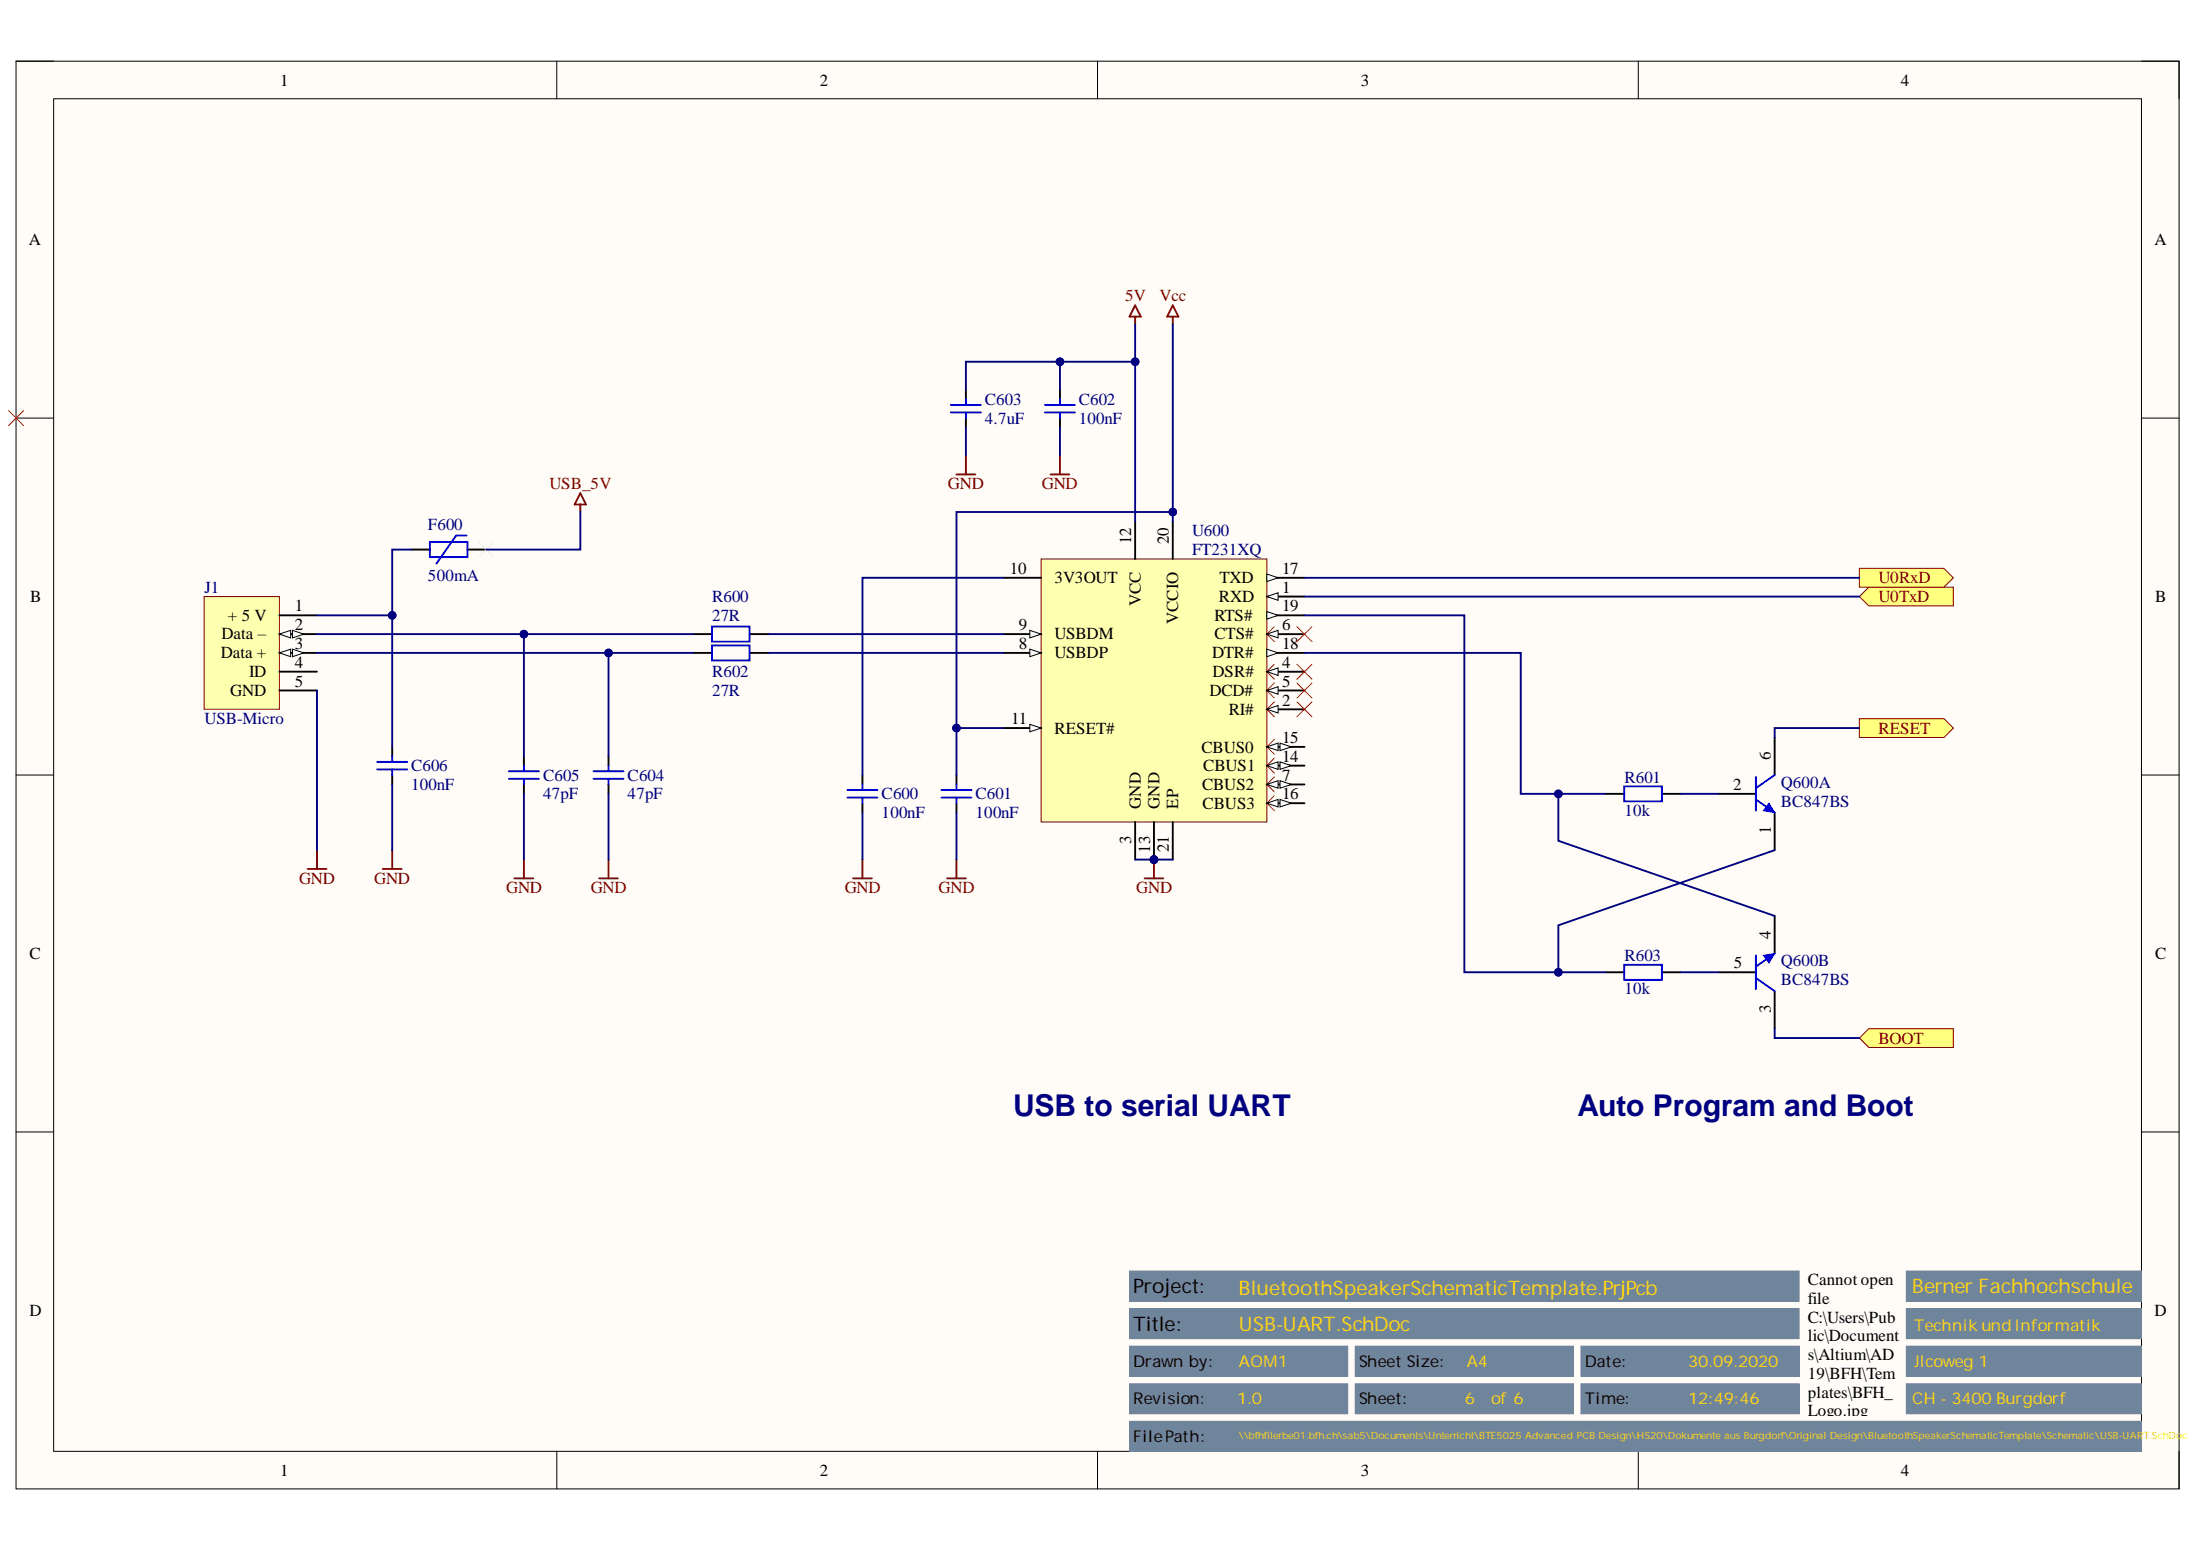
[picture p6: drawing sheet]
<svg xmlns="http://www.w3.org/2000/svg" width="297mm" height="210mm" viewBox="0 0 297 210" stroke-linecap="round" stroke-linejoin="round" font-family="sans-serif">
<defs><g id="words">
<g font-size="4.1" fill="#000080">
<text x="137" y="150.9">USB to serial UART</text>
<text x="213.3" y="150.9">Auto Program and Boot</text>
</g>
<g font-size="2.7">
<text x="153.2" y="174.9">Project:</text>
<text x="153.2" y="180">Title:</text>
</g>
<g font-size="2.7" fill="#ffd513">
<text x="167.5" y="180">USB-UART.SchDoc</text>
<text x="167.5" y="175.1">BluetoothSpeakerSchematicTemplate.PrjPcb</text>
<text x="258.5" y="174.9">Berner Fachhochschule</text>
</g>
<g font-size="2.3">
<text x="37.9" y="11.6">1</text>
<text x="110.8" y="11.6">2</text>
<text x="184" y="11.6">3</text>
<text x="257" y="11.6">4</text>
<text x="3.9" y="33.1">A</text>
<text x="291.3" y="33.1">A</text>
<text x="136.5" y="77.6">10</text>
<text x="153" y="73.5" transform="rotate(-90 153 73.5)">12</text>
<text x="158" y="73.5" transform="rotate(-90 158 73.5)">20</text>
<text x="173.3" y="77.6">17</text>
<text x="4.1" y="81.4">B</text>
<text x="30.8" y="83.9">+ 5 V</text>
<text x="39.8" y="82.7">1</text>
<text x="142.6" y="78.9">3V3OUT</text>
<text x="154.2" y="82" transform="rotate(-90 154.2 82)">VCC</text>
<text x="164.2" y="83.9">RTS#</text>
<text x="164.8" y="81.4">RXD</text>
<text x="164.9" y="78.9">TXD</text>
<text x="173.3" y="80.1">1</text>
<text x="173.3" y="82.7">19</text>
<text x="291.4" y="81.4">B</text>
<text x="29.9" y="89">Data +</text>
<text x="29.9" y="86.5">Data –</text>
<text x="39.8" y="85.2">2</text>
<text x="39.8" y="87.7">3</text>
<text x="137.7" y="85.2">9</text>
<text x="137.7" y="87.7">8</text>
<text x="142.6" y="86.5">USBDM</text>
<text x="142.6" y="89">USBDP</text>
<text x="159.3" y="84.4" transform="rotate(-90 159.3 84.4)">VCCIO</text>
<text x="163.9" y="89">DTR#</text>
<text x="164.2" y="86.5">CTS#</text>
<text x="173.3" y="85.2">6</text>
<text x="173.3" y="87.7">18</text>
<text x="31.1" y="94.2">GND</text>
<text x="33.7" y="91.5">ID</text>
<text x="39.8" y="90.3">4</text>
<text x="39.8" y="92.9">5</text>
<text x="163.5" y="94.2">DCD#</text>
<text x="164" y="91.5">DSR#</text>
<text x="173.3" y="90.3">4</text>
<text x="173.3" y="92.9">5</text>
<text x="173.3" y="95.4">2</text>
<text x="136.7" y="98">11</text>
<text x="142.6" y="99.2">RESET#</text>
<text x="162.4" y="101.8">CBUS0</text>
<text x="166.2" y="96.7">RI#</text>
<text x="173.3" y="100.5">15</text>
<text x="162.5" y="106.8">CBUS2</text>
<text x="162.7" y="104.3">CBUS1</text>
<text x="173.3" y="103">14</text>
<text x="173.3" y="105.6">7</text>
<text x="234.3" y="106.8">2</text>
<text x="239.4" y="102.8" transform="rotate(-90 239.4 102.8)">6</text>
<text x="154.2" y="109.4" transform="rotate(-90 154.2 109.4)">GND</text>
<text x="156.8" y="109.4" transform="rotate(-90 156.8 109.4)">GND</text>
<text x="159.3" y="109.4" transform="rotate(-90 159.3 109.4)">EP</text>
<text x="162.6" y="109.4">CBUS3</text>
<text x="173.3" y="108.1">16</text>
<text x="239.4" y="112.8" transform="rotate(-90 239.4 112.8)">1</text>
<text x="153" y="114.2" transform="rotate(-90 153 114.2)">3</text>
<text x="155.5" y="115.3" transform="rotate(-90 155.5 115.3)">13</text>
<text x="158" y="115.2" transform="rotate(-90 158 115.2)">21</text>
<text x="4" y="129.7">C</text>
<text x="234.4" y="130.9">5</text>
<text x="239.4" y="127" transform="rotate(-90 239.4 127)">4</text>
<text x="291.4" y="129.7">C</text>
<text x="239.4" y="137" transform="rotate(-90 239.4 137)">3</text>
<text x="244.4" y="173.8">Cannot open</text>
<text x="4" y="177.9">D</text>
<text x="244.4" y="176.3">file</text>
<text x="244.4" y="178.9">C:\Users\Pub</text>
<text x="291.3" y="177.9">D</text>
<text x="244.4" y="181.4">lic\Document</text>
<text x="244.4" y="183.9">s\Altium\AD</text>
<text x="244.4" y="186.5">19\BFH\Tem</text>
<text x="244.4" y="189">plates\BFH_</text>
<text x="244.4" y="191.5">Logo.jpg</text>
<text x="37.9" y="199.6">1</text>
<text x="110.8" y="199.6">2</text>
<text x="184" y="199.6">3</text>
<text x="257" y="199.6">4</text>
</g>
<g font-size="2.3" fill="#800000">
<text x="152.1" y="40.7">5V</text>
<text x="156.8" y="40.7">Vcc</text>
<text x="74.3" y="66.2">USB_5V</text>
<text x="128.2" y="66.2">GND</text>
<text x="140.9" y="66.2">GND</text>
<text x="254" y="81.4">U0TxD</text>
<text x="254" y="78.9">U0RxD</text>
<text x="254" y="99.2">RESET</text>
<text x="40.4" y="119.5">GND</text>
<text x="50.6" y="119.5">GND</text>
<text x="68.4" y="120.8">GND</text>
<text x="79.9" y="120.8">GND</text>
<text x="114.2" y="120.8">GND</text>
<text x="126.9" y="120.8">GND</text>
<text x="153.6" y="120.8">GND</text>
<text x="254" y="141.2">BOOT</text>
</g>
<g font-size="2.3" fill="#000080">
<text x="133.2" y="54.8">C603</text>
<text x="133.2" y="57.3">4.7uF</text>
<text x="145.8" y="54.8">C602</text>
<text x="145.8" y="57.3">100nF</text>
<text x="57.9" y="71.7">F600</text>
<text x="161.2" y="72.5">U600</text>
<text x="161.2" y="75.1">FT231XQ</text>
<text x="27.7" y="80.1">J1</text>
<text x="57.9" y="78.5">500mA</text>
<text x="96.3" y="81.4">R600</text>
<text x="96.3" y="83.9">27R</text>
<text x="96.3" y="91.5">R602</text>
<text x="96.3" y="94.2">27R</text>
<text x="27.7" y="98">USB-Micro</text>
<text x="55.6" y="104.3">C606</text>
<text x="55.6" y="106.8">100nF</text>
<text x="73.4" y="105.6">C605</text>
<text x="84.9" y="105.6">C604</text>
<text x="219.6" y="105.8">R601</text>
<text x="240.8" y="106.6">Q600A</text>
<text x="73.4" y="108.1">47pF</text>
<text x="84.9" y="108.1">47pF</text>
<text x="119.2" y="108.1">C600</text>
<text x="119.2" y="110.6">100nF</text>
<text x="131.9" y="108.1">C601</text>
<text x="131.9" y="110.6">100nF</text>
<text x="219.6" y="110.4">10k</text>
<text x="240.8" y="109.1">BC847BS</text>
<text x="219.6" y="129.9">R603</text>
<text x="240.8" y="130.7">Q600B</text>
<text x="219.6" y="134.5">10k</text>
<text x="240.8" y="133.2">BC847BS</text>
</g>
<g font-size="2.2">
<text x="153.2" y="184.9">Drawn by:</text>
<text x="183.8" y="184.9">Sheet Size:</text>
<text x="214.3" y="184.9">Date:</text>
<text x="153.2" y="189.9">Revision:</text>
<text x="183.8" y="189.9">Sheet:</text>
<text x="214.3" y="189.9">Time:</text>
<text x="153.2" y="195">FilePath:</text>
</g>
<g font-size="2.2" fill="#ffd513">
<text x="167.5" y="184.9">AOM1</text>
<text x="198.3" y="184.9">A4</text>
<text x="228.2" y="184.9">30.09.2020</text>
<text x="258.8" y="180">Technik und Informatik</text>
<text x="258.8" y="184.9">Jlcoweg 1</text>
<text x="167.3" y="189.9">1.0</text>
<text x="198" y="189.9">6</text>
<text x="201.6" y="189.9">of 6</text>
<text x="228.2" y="189.9">12:49:46</text>
<text x="258.5" y="189.9">CH - 3400 Burgdorf</text>
</g>
<g font-size="1.4" fill="#ffd513">
<text x="167.5" y="194.7">\\bfhfilerbe01.bfh.ch\sab5\Documents\Unterricht\BTE5025 Advanced PCB Design\HS20\Dokumente aus Burgdorf\Original Design\BluetoothSpeakerSchematicTemplate\Schematic\USB-UAR</text>
<text x="289.8" y="194.7">T.SchDoc</text>
</g>
</g></defs>
<path d="M2.2 8.3h292.4v193.1h-292.4z" fill-rule="evenodd" fill="#fffcf8"/>
<path d="M2.2 8.3h292.4v193.1h-292.4z" fill="none" stroke="#000" stroke-width=".14"/>
<path d="M7.3 13.4h282.2v182.9h-282.2z" fill-rule="evenodd" fill="#fffcf8"/>
<g fill="none" stroke="#000" stroke-width=".14">
<path d="M2.2 8.3h5.1M7.3 13.4h282.2v182.9h-282.2zM75.3 8.3v5.1M148.4 8.3v5.1M221.5 8.3v5.1M289.5 8.3h5.1v5.1M2.2 56.5h5.1M289.5 56.6h5.1M2.2 104.8h5.1M289.5 104.8h5.1M2.2 153.1h5.1M289.5 153.1h5.1"/>
<path d="M75.3 196.3v5.1M148.4 196.3v5.1M221.5 196.3v5.1M294.6 196.3v5.1"/>
</g>
<path d="M152.7 192.2h136.8v4.1h-136.8z" fill-rule="evenodd" fill="#6f859b"/>
<path d="M152.7 192.2h136.8v4.1h-136.8z" fill="none" stroke="#6f859b" stroke-width=".14"/>
<path d="M152.7 187.1h29.5v4.1h-29.5z" fill-rule="evenodd" fill="#6f859b"/>
<path d="M152.7 187.1h29.5v4.1h-29.5z" fill="none" stroke="#6f859b" stroke-width=".14"/>
<path d="M183.2 187.1h29.5v4.1h-29.5z" fill-rule="evenodd" fill="#6f859b"/>
<path d="M183.2 187.1h29.5v4.1h-29.5z" fill="none" stroke="#6f859b" stroke-width=".14"/>
<path d="M213.8 187.1h29.4v4.1h-29.4z" fill-rule="evenodd" fill="#6f859b"/>
<path d="M213.8 187.1h29.4v4.1h-29.4z" fill="none" stroke="#6f859b" stroke-width=".14"/>
<path d="M152.7 182.1h29.5v4h-29.5z" fill-rule="evenodd" fill="#6f859b"/>
<path d="M152.7 182.1h29.5v4h-29.5z" fill="none" stroke="#6f859b" stroke-width=".14"/>
<path d="M183.2 182.1h29.5v4h-29.5z" fill-rule="evenodd" fill="#6f859b"/>
<path d="M183.2 182.1h29.5v4h-29.5z" fill="none" stroke="#6f859b" stroke-width=".14"/>
<path d="M213.8 182.1h29.4v4h-29.4z" fill-rule="evenodd" fill="#6f859b"/>
<path d="M213.8 182.1h29.4v4h-29.4z" fill="none" stroke="#6f859b" stroke-width=".14"/>
<path d="M152.7 177h90.5v4.1h-90.5z" fill-rule="evenodd" fill="#6f859b"/>
<path d="M152.7 177h90.5v4.1h-90.5z" fill="none" stroke="#6f859b" stroke-width=".14"/>
<path d="M152.7 171.9h90.5v4.1h-90.5z" fill-rule="evenodd" fill="#6f859b"/>
<path d="M152.7 171.9h90.5v4.1h-90.5z" fill="none" stroke="#6f859b" stroke-width=".14"/>
<path d="M257.7 171.9h31.8v4.1h-31.8z" fill-rule="evenodd" fill="#6f859b"/>
<path d="M257.7 171.9h31.8v4.1h-31.8z" fill="none" stroke="#6f859b" stroke-width=".14"/>
<path d="M257.7 187.1h31.8v4.1h-31.8z" fill-rule="evenodd" fill="#6f859b"/>
<path d="M257.7 187.1h31.8v4.1h-31.8z" fill="none" stroke="#6f859b" stroke-width=".14"/>
<path d="M257.7 182.1h31.8v4h-31.8z" fill-rule="evenodd" fill="#6f859b"/>
<path d="M257.7 182.1h31.8v4h-31.8z" fill="none" stroke="#6f859b" stroke-width=".14"/>
<path d="M257.7 177h31.8v4.1h-31.8z" fill-rule="evenodd" fill="#6f859b"/>
<path d="M257.7 177h31.8v4.1h-31.8z" fill="none" stroke="#6f859b" stroke-width=".14"/>
<path d="M55.6 74.3h2.5M63.2 74.3h2.5" fill="none" stroke="#000" stroke-width=".25"/>
<path d="M58.1 73.3h5.1v2h-5.1zM63.1 72.4h-1.4l-2.7 3.8" fill="none" stroke="#00f" stroke-width=".25"/>
<path d="M251.4 97.2h11.4l1.3 1.3-1.3 1.2h-11.4z" fill-rule="evenodd" fill="#ffff80"/>
<path d="M251.4 97.2h11.4l1.3 1.3-1.3 1.2h-11.4z" fill="none" stroke="#800000" stroke-width=".14"/>
<path d="M251.4 140.4l1.3-1.3h11.4v2.6h-11.4z" fill-rule="evenodd" fill="#ffff80"/>
<path d="M251.4 140.4l1.3-1.3h11.4v2.6h-11.4z" fill="none" stroke="#800000" stroke-width=".14"/>
<path d="M116.6 104.8v1.3M116.6 108.6v1.3" fill="none" stroke="#000" stroke-width=".25"/>
<path d="M114.6 107.9h4M114.6 106.9h4M116.6 106.1v.8M116.6 107.9v.7" fill="none" stroke="#00f" stroke-width=".25"/>
<path d="M154.7 118.8h2.6M156 116.3v2.5" fill="none" stroke="#800000" stroke-width=".25"/>
<circle cx="156" cy="116.3" r=".51" fill="#000080"/>
<circle cx="156" cy="116.3" r=".51" fill="none" stroke="#000080" stroke-width=".14"/>
<path d="M130.6 52.7v1.3M130.6 56.5v1.3M143.3 52.7v1.3M143.3 56.5v1.3M129.3 104.8v1.3M129.3 108.6v1.3" fill="none" stroke="#000" stroke-width=".25"/>
<path d="M128.6 55.8h4M128.6 54.8h4M130.6 54v.8M130.6 55.8v.7M141.3 55.8h4M141.3 54.8h4M143.3 54v.8M143.3 55.8v.7M127.3 107.9h4.1M127.3 106.9h4.1M129.3 106.1v.8M129.3 107.9v.7" fill="none" stroke="#00f" stroke-width=".25"/>
<path d="M27.6 80.7h10.2v15.2h-10.2z" fill-rule="evenodd" fill="#ffffb0"/>
<path d="M27.6 80.7h10.2v15.2h-10.2z" fill="none" stroke="#800000" stroke-width=".14"/>
<path d="M37.8 83.2h5.1M37.8 85.8h5.1" fill="none" stroke="#000" stroke-width=".25"/>
<path d="M37.8 85.8l1.5-.5v1z" fill="#f8fcff"/>
<path d="M37.8 85.8l1.5-.5v1z" fill="none" stroke="#000" stroke-width=".14"/>
<path d="M39.6 85.3l1.5 .5-1.5 .5z" fill="#f8fcff"/>
<path d="M39.6 85.3l1.5 .5-1.5 .5z" fill="none" stroke="#000" stroke-width=".14"/>
<path d="M37.8 88.3h5.1" fill="none" stroke="#000" stroke-width=".25"/>
<path d="M37.8 88.3l1.5-.5v1z" fill="#f8fcff"/>
<path d="M37.8 88.3l1.5-.5v1z" fill="none" stroke="#000" stroke-width=".14"/>
<path d="M39.6 87.8l1.5 .5-1.5 .5z" fill="#f8fcff"/>
<path d="M39.6 87.8l1.5 .5-1.5 .5z" fill="none" stroke="#000" stroke-width=".14"/>
<g fill="none" stroke="#000" stroke-width=".25">
<path d="M37.8 90.8h5.1M37.8 93.4h5.1M93.7 85.8h2.6M93.7 88.3h2.6M101.3 85.8h2.6M101.3 88.3h2.6M53 101v1.3M53 104.8v1.3M70.8 102.3v1.2M70.8 106.1v1.3M82.3 102.3v1.2M82.3 106.1v1.3"/>
<path d="M217.1 107.4h2.5M224.7 107.4h2.5M217.1 131.5h2.5M224.7 131.5h2.5"/>
</g>
<g fill="none" stroke="#00f" stroke-width=".25">
<path d="M96.3 84.7h5v2.1h-5zM96.3 87.3h5v2h-5zM51 104.1h4.1M51 103h4.1M53 102.3v.7M53 104.1v.7M68.8 105.3h4.1M68.8 104.3h4.1M70.8 103.5v.8M70.8 105.3v.8M80.2 105.3h4.1M80.2 104.3h4.1"/>
<path d="M82.3 103.5v.8M82.3 105.3v.8M219.6 106.3h5.1v2.1h-5.1zM219.6 130.5h5.1v2h-5.1z"/>
</g>
<g fill="none" stroke="#800000" stroke-width=".25">
<path d="M158.6 41.3l.7 1.5h-1.5zM158.6 42.8v1M78.5 66.7l.7 1.5h-1.5zM78.5 68.2v1M129.3 64.2h2.6M130.6 61.6v2.6M142 64.2h2.6M143.3 61.6v2.6M51.8 117.5h2.5M53 115v2.5M69.6 118.8h2.5M70.8 116.3v2.5"/>
<path d="M81 118.8h2.5M82.3 116.3v2.5M115.3 118.8h2.6M116.6 116.3v2.5M128 118.8h2.6M129.3 116.3v2.5"/>
</g>
<path d="M251.4 80.7l1.3-1.3h11.4v2.6h-11.4z" fill-rule="evenodd" fill="#ffff80"/>
<path d="M251.4 80.7l1.3-1.3h11.4v2.6h-11.4z" fill="none" stroke="#800000" stroke-width=".14"/>
<path d="M251.4 76.9h11.4l1.3 1.2-1.3 1.3h-11.4z" fill-rule="evenodd" fill="#ffff80"/>
<path d="M251.4 76.9h11.4l1.3 1.2-1.3 1.3h-11.4z" fill="none" stroke="#800000" stroke-width=".14"/>
<g fill="none" stroke="#f00" stroke-width=".14">
<path d="M170.3 94.9l2 2M170.3 92.4l2 2M170.3 89.8l2 2.1M170.3 100l2 2M170.3 84.7l2 2.1M172.3 94.9l-2 2M172.3 92.4l-2 2M172.3 89.8l-2 2.1M172.3 100l-2 2M172.3 84.7l-2 2.1M170.3 102.5l2 2.1M170.3 105.1l2 2"/>
<path d="M170.3 107.6l2 2M172.3 102.5l-2 2.1M172.3 105.1l-2 2M172.3 107.6l-2 2"/>
</g>
<path d="M153.5 41.3l.7 1.5h-1.5zM153.5 42.8v1M41.6 117.5h2.5M42.9 115v2.5" fill="none" stroke="#800000" stroke-width=".25"/>
<circle cx="156" cy="116.3" r=".51" fill="#000080"/>
<circle cx="156" cy="116.3" r=".51" fill="none" stroke="#000080" stroke-width=".14"/>
<path d="M140.8 75.6h30.5v35.6h-30.5z" fill-rule="evenodd" fill="#ffffb0"/>
<path d="M140.8 75.6h30.5v35.6h-30.5z" fill="none" stroke="#800000" stroke-width=".14"/>
<path d="M135.7 78.1h5.1M153.5 70.5v5.1M158.6 70.5v5.1M153.5 111.2v5.1M156 111.2v5.1" fill="none" stroke="#000" stroke-width=".25"/>
<circle cx="156" cy="116.3" r=".51" fill="#000080"/>
<circle cx="156" cy="116.3" r=".51" fill="none" stroke="#000080" stroke-width=".14"/>
<path d="M135.7 85.8h5.1" fill="none" stroke="#000" stroke-width=".25"/>
<path d="M139.2 85.3l1.6 .5-1.6 .5z" fill="#f8fcff"/>
<path d="M139.2 85.3l1.6 .5-1.6 .5z" fill="none" stroke="#000" stroke-width=".14"/>
<path d="M135.7 88.3h5.1" fill="none" stroke="#000" stroke-width=".25"/>
<path d="M139.2 87.8l1.6 .5-1.6 .5z" fill="#f8fcff"/>
<path d="M139.2 87.8l1.6 .5-1.6 .5z" fill="none" stroke="#000" stroke-width=".14"/>
<path d="M135.7 98.5h5.1" fill="none" stroke="#000" stroke-width=".25"/>
<path d="M139.2 98l1.6 .5-1.6 .5z" fill="#f8fcff"/>
<path d="M139.2 98l1.6 .5-1.6 .5z" fill="none" stroke="#000" stroke-width=".14"/>
<path d="M171.3 78.1h5.1" fill="none" stroke="#000" stroke-width=".25"/>
<path d="M171.3 77.6l1.5 .5-1.5 .6z" fill="#f8fcff"/>
<path d="M171.3 77.6l1.5 .5-1.5 .6z" fill="none" stroke="#000" stroke-width=".14"/>
<path d="M171.3 80.7h5.1" fill="none" stroke="#000" stroke-width=".25"/>
<path d="M171.3 80.7l1.5-.5v1z" fill="#f8fcff"/>
<path d="M171.3 80.7l1.5-.5v1z" fill="none" stroke="#000" stroke-width=".14"/>
<path d="M171.3 83.2h5.1" fill="none" stroke="#000" stroke-width=".25"/>
<path d="M171.3 82.7l1.5 .5-1.5 .5z" fill="#f8fcff"/>
<path d="M171.3 82.7l1.5 .5-1.5 .5z" fill="none" stroke="#000" stroke-width=".14"/>
<path d="M171.3 85.8h5.1" fill="none" stroke="#000" stroke-width=".25"/>
<path d="M171.3 85.8l1.5-.5v1z" fill="#f8fcff"/>
<path d="M171.3 85.8l1.5-.5v1z" fill="none" stroke="#000" stroke-width=".14"/>
<path d="M171.3 88.3h5.1" fill="none" stroke="#000" stroke-width=".25"/>
<path d="M171.3 87.8l1.5 .5-1.5 .5z" fill="#f8fcff"/>
<path d="M171.3 87.8l1.5 .5-1.5 .5z" fill="none" stroke="#000" stroke-width=".14"/>
<path d="M171.3 90.8h5.1" fill="none" stroke="#000" stroke-width=".25"/>
<path d="M171.3 90.8l1.5-.5v1.1z" fill="#f8fcff"/>
<path d="M171.3 90.8l1.5-.5v1.1z" fill="none" stroke="#000" stroke-width=".14"/>
<path d="M171.3 93.4h5.1" fill="none" stroke="#000" stroke-width=".25"/>
<path d="M171.3 93.4l1.5-.5v1z" fill="#f8fcff"/>
<path d="M171.3 93.4l1.5-.5v1z" fill="none" stroke="#000" stroke-width=".14"/>
<path d="M171.3 95.9h5.1" fill="none" stroke="#000" stroke-width=".25"/>
<path d="M171.3 95.9l1.5-.5v1z" fill="#f8fcff"/>
<path d="M171.3 95.9l1.5-.5v1z" fill="none" stroke="#000" stroke-width=".14"/>
<path d="M171.3 101h5.1" fill="none" stroke="#000" stroke-width=".25"/>
<path d="M171.3 101l1.5-.5v1z" fill="#f8fcff"/>
<path d="M171.3 101l1.5-.5v1z" fill="none" stroke="#000" stroke-width=".14"/>
<path d="M173.1 100.5l1.5 .5-1.5 .5z" fill="#f8fcff"/>
<path d="M173.1 100.5l1.5 .5-1.5 .5z" fill="none" stroke="#000" stroke-width=".14"/>
<path d="M171.3 103.5h5.1" fill="none" stroke="#000" stroke-width=".25"/>
<path d="M171.3 103.5l1.5-.5v1.1z" fill="#f8fcff"/>
<path d="M171.3 103.5l1.5-.5v1.1z" fill="none" stroke="#000" stroke-width=".14"/>
<path d="M173.1 103l1.5 .5-1.5 .6z" fill="#f8fcff"/>
<path d="M173.1 103l1.5 .5-1.5 .6z" fill="none" stroke="#000" stroke-width=".14"/>
<path d="M171.3 106.1h5.1" fill="none" stroke="#000" stroke-width=".25"/>
<path d="M171.3 106.1l1.5-.5v1z" fill="#f8fcff"/>
<path d="M171.3 106.1l1.5-.5v1z" fill="none" stroke="#000" stroke-width=".14"/>
<path d="M173.1 105.6l1.5 .5-1.5 .5z" fill="#f8fcff"/>
<path d="M173.1 105.6l1.5 .5-1.5 .5z" fill="none" stroke="#000" stroke-width=".14"/>
<path d="M171.3 108.6h5.1" fill="none" stroke="#000" stroke-width=".25"/>
<path d="M171.3 108.6l1.5-.5v1z" fill="#f8fcff"/>
<path d="M171.3 108.6l1.5-.5v1z" fill="none" stroke="#000" stroke-width=".14"/>
<path d="M173.1 108.1l1.5 .5-1.5 .5z" fill="#f8fcff"/>
<path d="M173.1 108.1l1.5 .5-1.5 .5z" fill="none" stroke="#000" stroke-width=".14"/>
<path d="M239.9 99.7v5.1M158.6 111.2v5.1M232.3 107.4h5.1M239.9 109.9v5.1" fill="none" stroke="#000" stroke-width=".25"/>
<path d="M237.4 108.1l2.5 1.8M237.4 105.1v4.5M239.9 104.8l-2.5 1.8" fill="none" stroke="#00f" stroke-width=".25"/>
<path d="M239.2 108.6l.7 1.3-1.5-.3z" fill="#00f"/>
<path d="M239.2 108.6l.7 1.3-1.5-.3z" fill="none" stroke="#00f" stroke-width=".14"/>
<path d="M232.3 131.5h5.1M239.9 123.9v5.1M239.9 134v5.1" fill="none" stroke="#000" stroke-width=".25"/>
<path d="M237.4 132.3l2.5 1.7M237.4 129.2v4.6M239.9 129l-2.5 1.7" fill="none" stroke="#00f" stroke-width=".25"/>
<path d="M238.4 129.2l1.5-.2-.7 1.2z" fill="#00f"/>
<path d="M238.4 129.2l1.5-.2-.7 1.2z" fill="none" stroke="#00f" stroke-width=".14"/>
<path d="M1.2 55.5l2 2.1M3.2 55.5l-2 2.1M175.3 84.8l2.1 2M175.3 89.8l2.1 2.1M175.3 92.4l2.1 2M175.3 94.9l2.1 2M177.4 84.8l-2.1 2M177.4 89.8l-2.1 2.1M177.4 92.4l-2.1 2M177.4 94.9l-2.1 2" fill="none" stroke="#f00" stroke-width=".14"/>
<path d="M64.7 73.3l2.1 2M66.8 73.3l-2.1 2" fill="none" stroke="#fff2cc" stroke-width=".14"/>
<path d="M153.5 43.8v26.7" fill="none" stroke="#000080" stroke-width=".25"/>
<circle cx="153.5" cy="48.9" r=".51" fill="#000080"/>
<circle cx="153.5" cy="48.9" r=".51" fill="none" stroke="#000080" stroke-width=".14"/>
<path d="M42.9 88.3h39.4v14" fill="none" stroke="#000080" stroke-width=".25"/>
<circle cx="82.3" cy="88.3" r=".51" fill="#000080"/>
<circle cx="82.3" cy="88.3" r=".51" fill="none" stroke="#000080" stroke-width=".14"/>
<path d="M42.9 85.8h50.8" fill="none" stroke="#000080" stroke-width=".25"/>
<circle cx="70.8" cy="85.8" r=".51" fill="#000080"/>
<circle cx="70.8" cy="85.8" r=".51" fill="none" stroke="#000080" stroke-width=".14"/>
<path d="M42.9 83.2h10.1" fill="none" stroke="#000080" stroke-width=".25"/>
<circle cx="53" cy="83.2" r=".51" fill="#000080"/>
<circle cx="53" cy="83.2" r=".51" fill="none" stroke="#000080" stroke-width=".14"/>
<path d="M55.6 74.3h-2.6v26.7" fill="none" stroke="#000080" stroke-width=".25"/>
<circle cx="53" cy="83.2" r=".51" fill="#000080"/>
<circle cx="53" cy="83.2" r=".51" fill="none" stroke="#000080" stroke-width=".14"/>
<path d="M78.5 69.2v5.1h-12.8M82.3 88.3h11.4" fill="none" stroke="#000080" stroke-width=".25"/>
<circle cx="82.3" cy="88.3" r=".51" fill="#000080"/>
<circle cx="82.3" cy="88.3" r=".51" fill="none" stroke="#000080" stroke-width=".14"/>
<path d="M135.7 78.1h-19.1v26.7M158.6 70.5v-1.3h-29.3v29.3h6.4M103.9 88.3h31.8M103.9 85.8h31.8" fill="none" stroke="#000080" stroke-width=".25"/>
<circle cx="129.3" cy="98.5" r=".51" fill="#000080"/>
<circle cx="129.3" cy="98.5" r=".51" fill="none" stroke="#000080" stroke-width=".14"/>
<circle cx="158.6" cy="69.2" r=".51" fill="#000080"/>
<circle cx="158.6" cy="69.2" r=".51" fill="none" stroke="#000080" stroke-width=".14"/>
<path d="M143.3 48.9h-12.7v3.8" fill="none" stroke="#000080" stroke-width=".25"/>
<circle cx="143.3" cy="48.9" r=".51" fill="#000080"/>
<circle cx="143.3" cy="48.9" r=".51" fill="none" stroke="#000080" stroke-width=".14"/>
<path d="M153.5 48.9h-10.2v3.8" fill="none" stroke="#000080" stroke-width=".25"/>
<circle cx="143.3" cy="48.9" r=".51" fill="#000080"/>
<circle cx="143.3" cy="48.9" r=".51" fill="none" stroke="#000080" stroke-width=".14"/>
<circle cx="153.5" cy="48.9" r=".51" fill="#000080"/>
<circle cx="153.5" cy="48.9" r=".51" fill="none" stroke="#000080" stroke-width=".14"/>
<path d="M153.5 116.3h2.5" fill="none" stroke="#000080" stroke-width=".25"/>
<circle cx="156" cy="116.3" r=".51" fill="#000080"/>
<circle cx="156" cy="116.3" r=".51" fill="none" stroke="#000080" stroke-width=".14"/>
<path d="M156 116.3h2.6" fill="none" stroke="#000080" stroke-width=".25"/>
<circle cx="156" cy="116.3" r=".51" fill="#000080"/>
<circle cx="156" cy="116.3" r=".51" fill="none" stroke="#000080" stroke-width=".14"/>
<path d="M176.4 88.3h29.2v19.1h5.1" fill="none" stroke="#000080" stroke-width=".25"/>
<circle cx="210.7" cy="107.4" r=".51" fill="#000080"/>
<circle cx="210.7" cy="107.4" r=".51" fill="none" stroke="#000080" stroke-width=".14"/>
<path d="M176.4 83.2h21.6v48.3h12.7" fill="none" stroke="#000080" stroke-width=".25"/>
<circle cx="210.7" cy="131.5" r=".51" fill="#000080"/>
<circle cx="210.7" cy="131.5" r=".51" fill="none" stroke="#000080" stroke-width=".14"/>
<path d="M176.4 78.1h75M176.4 80.7h75M239.9 115l-29.2 10.1v6.4h6.4" fill="none" stroke="#000080" stroke-width=".25"/>
<circle cx="210.7" cy="131.5" r=".51" fill="#000080"/>
<circle cx="210.7" cy="131.5" r=".51" fill="none" stroke="#000080" stroke-width=".14"/>
<path d="M217.1 107.4h-6.4v6.3l29.2 10.2" fill="none" stroke="#000080" stroke-width=".25"/>
<circle cx="210.7" cy="107.4" r=".51" fill="#000080"/>
<circle cx="210.7" cy="107.4" r=".51" fill="none" stroke="#000080" stroke-width=".14"/>
<path d="M42.9 93.4v21.6M70.8 85.8v16.5M251.4 98.5h-11.5v1.2M53 106.1v8.9M70.8 107.4v8.9M227.2 107.4h5.1M227.2 131.5h5.1M239.9 139.1v1.3h11.5" fill="none" stroke="#000080" stroke-width=".25"/>
<circle cx="70.8" cy="85.8" r=".51" fill="#000080"/>
<circle cx="70.8" cy="85.8" r=".51" fill="none" stroke="#000080" stroke-width=".14"/>
<path d="M129.3 98.5v6.3M82.3 107.4v8.9M116.6 109.9v6.4M129.3 109.9v6.4" fill="none" stroke="#000080" stroke-width=".25"/>
<circle cx="129.3" cy="98.5" r=".51" fill="#000080"/>
<circle cx="129.3" cy="98.5" r=".51" fill="none" stroke="#000080" stroke-width=".14"/>
<path d="M130.6 57.8v3.8M143.3 57.8v3.8M158.6 43.8v25.4" fill="none" stroke="#000080" stroke-width=".25"/>
<circle cx="158.6" cy="69.2" r=".51" fill="#000080"/>
<circle cx="158.6" cy="69.2" r=".51" fill="none" stroke="#000080" stroke-width=".14"/>
<use href="#words"/>
</svg>
